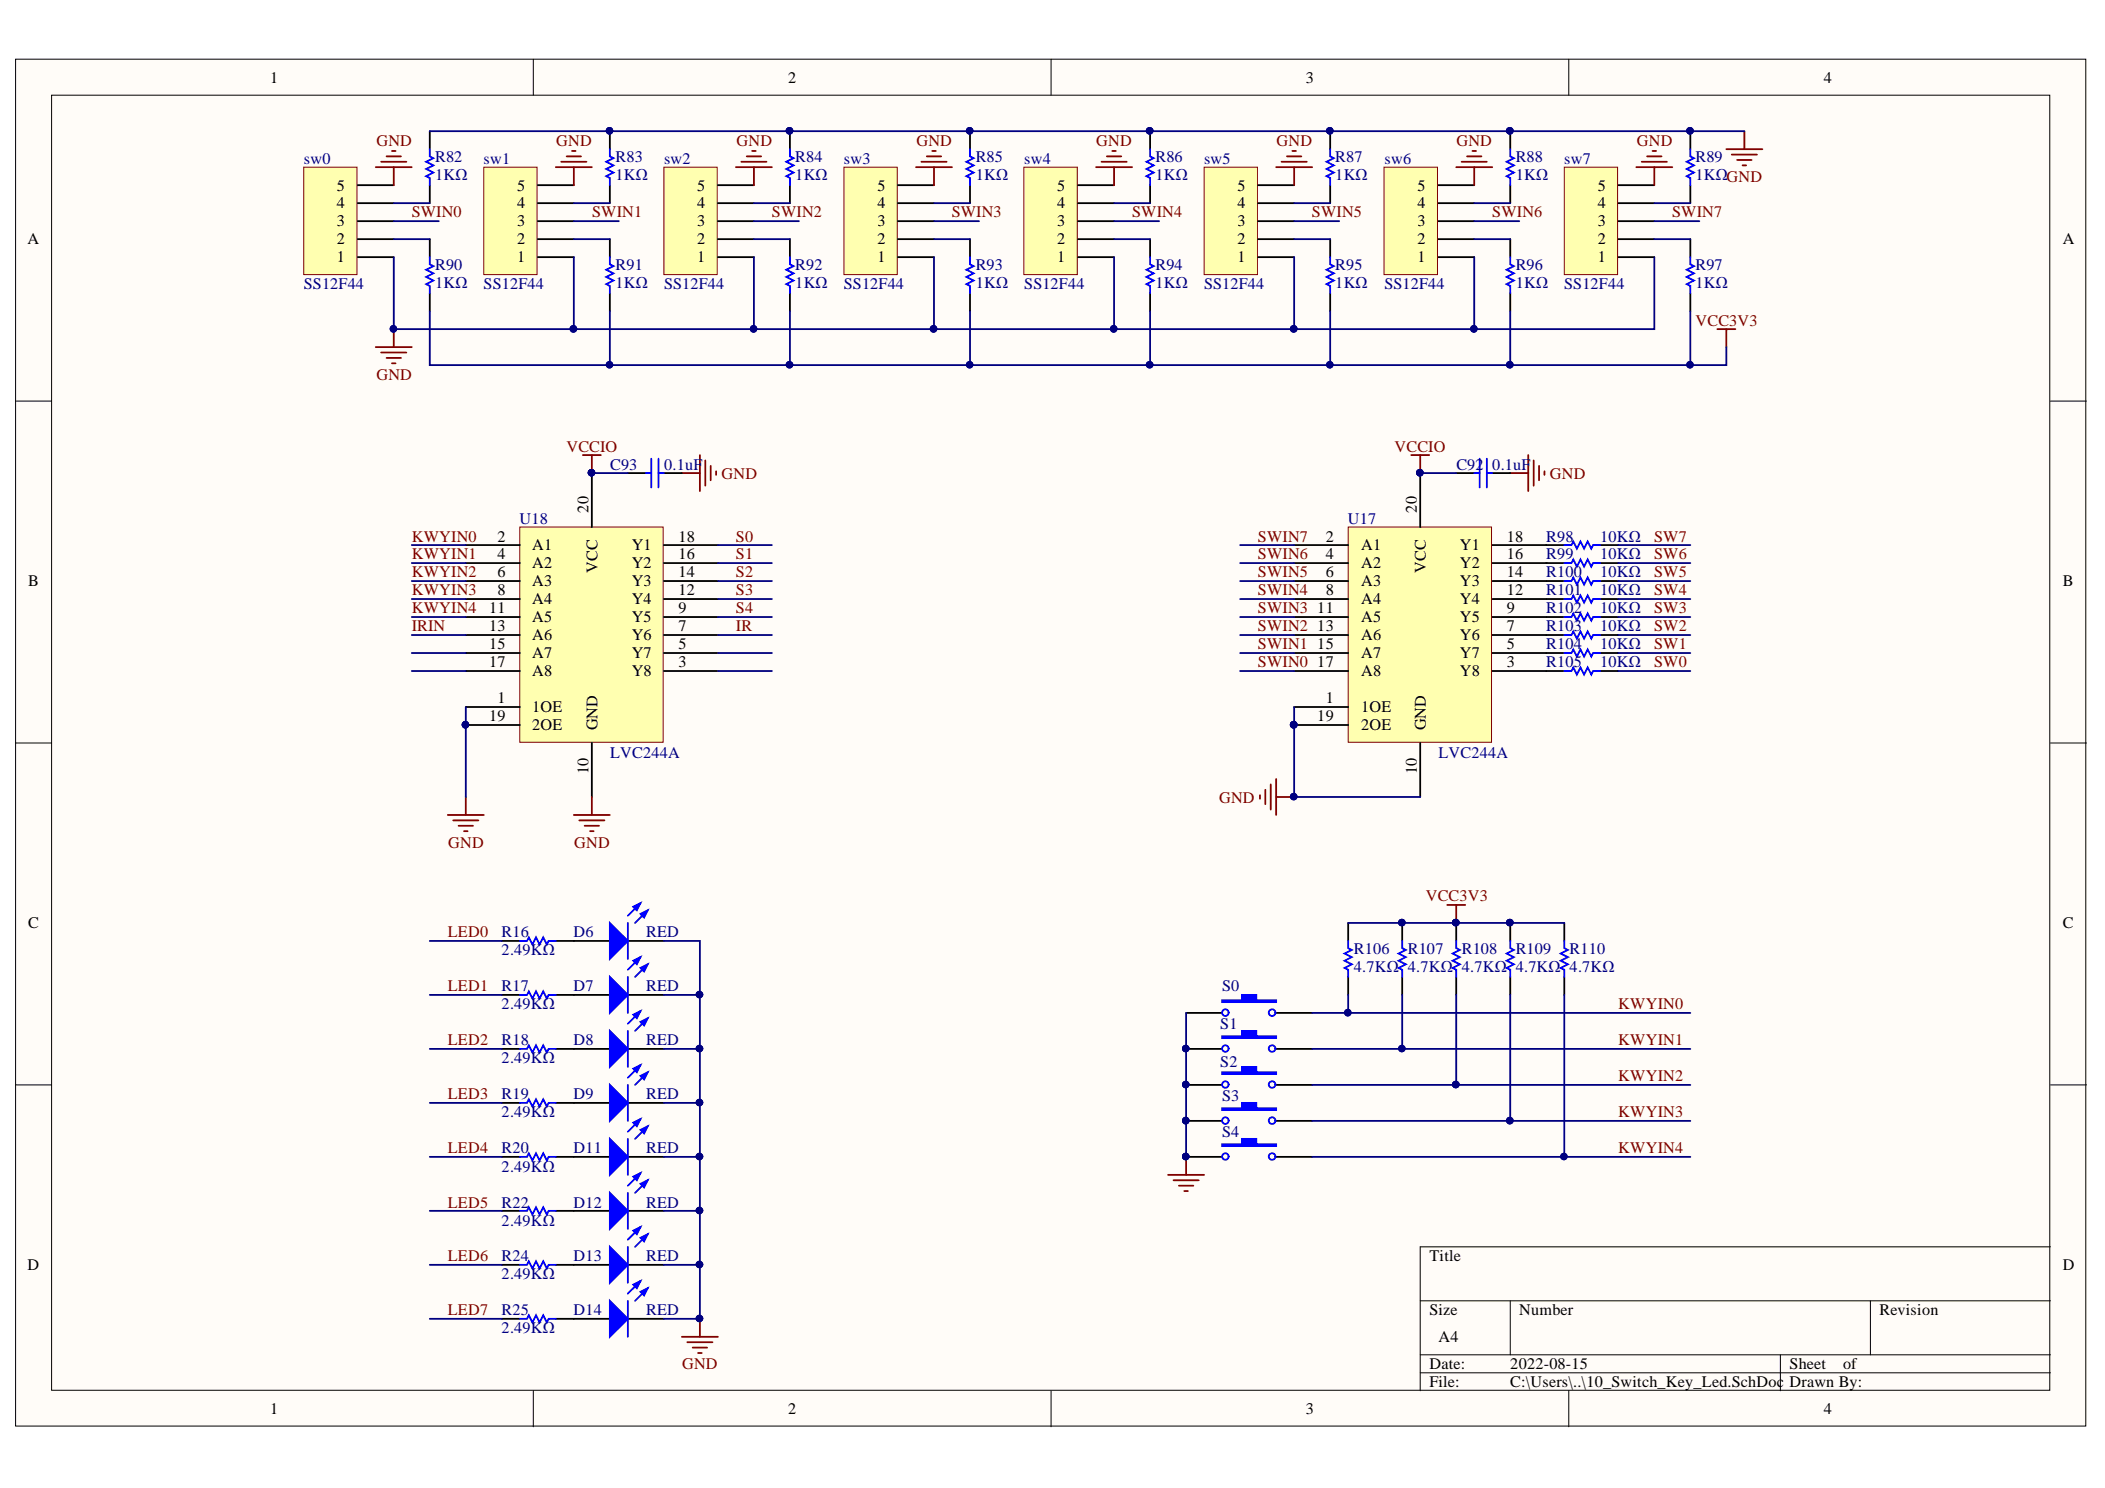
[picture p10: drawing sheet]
<svg xmlns="http://www.w3.org/2000/svg" width="297mm" height="210mm" viewBox="0 0 297 210" stroke-linecap="round" stroke-linejoin="round" font-family="sans-serif">
<defs><g id="words">
<g font-size="2.3">
<text x="38.1" y="11.7">1</text>
<text x="111.2" y="11.7">2</text>
<text x="184.3" y="11.7">3</text>
<text x="257.4" y="11.7">4</text>
<text x="47.5" y="29.4">4</text>
<text x="47.5" y="26.9">5</text>
<text x="73" y="29.4">4</text>
<text x="73" y="26.9">5</text>
<text x="98.4" y="29.4">4</text>
<text x="98.4" y="26.9">5</text>
<text x="123.8" y="29.4">4</text>
<text x="123.8" y="26.9">5</text>
<text x="149.2" y="29.4">4</text>
<text x="149.2" y="26.9">5</text>
<text x="174.6" y="29.4">4</text>
<text x="174.6" y="26.9">5</text>
<text x="200" y="29.4">4</text>
<text x="200" y="26.9">5</text>
<text x="225.5" y="29.4">4</text>
<text x="225.5" y="26.9">5</text>
<text x="3.9" y="34.5">A</text>
<text x="47.5" y="34.5">2</text>
<text x="47.5" y="31.9">3</text>
<text x="73" y="34.5">2</text>
<text x="73" y="31.9">3</text>
<text x="98.4" y="34.5">2</text>
<text x="98.4" y="31.9">3</text>
<text x="123.8" y="34.5">2</text>
<text x="123.8" y="31.9">3</text>
<text x="149.2" y="34.5">2</text>
<text x="149.2" y="31.9">3</text>
<text x="174.6" y="34.5">2</text>
<text x="174.6" y="31.9">3</text>
<text x="200" y="34.5">2</text>
<text x="200" y="31.9">3</text>
<text x="225.5" y="34.5">2</text>
<text x="225.5" y="31.9">3</text>
<text x="291.1" y="34.5">A</text>
<text x="47.5" y="37">1</text>
<text x="73" y="37">1</text>
<text x="98.4" y="37">1</text>
<text x="123.8" y="37">1</text>
<text x="149.2" y="37">1</text>
<text x="174.6" y="37">1</text>
<text x="200" y="37">1</text>
<text x="225.5" y="37">1</text>
<text x="70.2" y="76.4">2</text>
<text x="75.1" y="77.7">A1</text>
<text x="83" y="72.3" transform="rotate(-90 83 72.3)">20</text>
<text x="89.1" y="77.7">Y1</text>
<text x="95.7" y="76.4">18</text>
<text x="187.1" y="76.4">2</text>
<text x="192.1" y="77.7">A1</text>
<text x="199.9" y="72.3" transform="rotate(-90 199.9 72.3)">20</text>
<text x="206" y="77.7">Y1</text>
<text x="212.6" y="76.4">18</text>
<text x="4" y="82.7">B</text>
<text x="70.2" y="78.9">4</text>
<text x="70.2" y="81.5">6</text>
<text x="70.2" y="84">8</text>
<text x="75.1" y="80.2">A2</text>
<text x="75.1" y="82.7">A3</text>
<text x="84.3" y="80.9" transform="rotate(-90 84.3 80.9)">VCC</text>
<text x="89.1" y="80.2">Y2</text>
<text x="89.1" y="82.7">Y3</text>
<text x="95.7" y="78.9">16</text>
<text x="95.7" y="81.5">14</text>
<text x="95.7" y="84">12</text>
<text x="187.1" y="78.9">4</text>
<text x="187.1" y="81.5">6</text>
<text x="187.1" y="84">8</text>
<text x="192.1" y="80.2">A2</text>
<text x="192.1" y="82.7">A3</text>
<text x="201.2" y="80.9" transform="rotate(-90 201.2 80.9)">VCC</text>
<text x="206" y="80.2">Y2</text>
<text x="206" y="82.7">Y3</text>
<text x="212.6" y="78.9">16</text>
<text x="212.6" y="81.5">14</text>
<text x="212.6" y="84">12</text>
<text x="291.1" y="82.7">B</text>
<text x="69" y="86.5">11</text>
<text x="69" y="89.1">13</text>
<text x="75.1" y="85.3">A4</text>
<text x="75.1" y="87.8">A5</text>
<text x="89.1" y="85.3">Y4</text>
<text x="89.1" y="87.8">Y5</text>
<text x="95.7" y="86.5">9</text>
<text x="95.7" y="89.1">7</text>
<text x="185.9" y="86.5">11</text>
<text x="185.9" y="89.1">13</text>
<text x="192.1" y="85.3">A4</text>
<text x="192.1" y="87.8">A5</text>
<text x="206" y="85.3">Y4</text>
<text x="206" y="87.8">Y5</text>
<text x="212.6" y="86.5">9</text>
<text x="212.6" y="89.1">7</text>
<text x="69" y="91.6">15</text>
<text x="69" y="94.1">17</text>
<text x="75.1" y="90.3">A6</text>
<text x="75.1" y="92.9">A7</text>
<text x="75.1" y="95.4">A8</text>
<text x="89.1" y="90.3">Y6</text>
<text x="89.1" y="92.9">Y7</text>
<text x="89.1" y="95.4">Y8</text>
<text x="95.7" y="91.6">5</text>
<text x="95.7" y="94.1">3</text>
<text x="185.9" y="91.6">15</text>
<text x="185.9" y="94.1">17</text>
<text x="192.1" y="90.3">A6</text>
<text x="192.1" y="92.9">A7</text>
<text x="192.1" y="95.4">A8</text>
<text x="206" y="90.3">Y6</text>
<text x="206" y="92.9">Y7</text>
<text x="206" y="95.4">Y8</text>
<text x="212.6" y="91.6">5</text>
<text x="212.6" y="94.1">3</text>
<text x="69" y="101.7">19</text>
<text x="70.2" y="99.2">1</text>
<text x="75.1" y="100.5">1OE</text>
<text x="185.9" y="101.7">19</text>
<text x="187.1" y="99.2">1</text>
<text x="192.1" y="100.5">1OE</text>
<text x="75.1" y="103">2OE</text>
<text x="84.3" y="103" transform="rotate(-90 84.3 103)">GND</text>
<text x="192.1" y="103">2OE</text>
<text x="201.2" y="103" transform="rotate(-90 201.2 103)">GND</text>
<text x="83" y="109.2" transform="rotate(-90 83 109.2)">10</text>
<text x="199.9" y="109.2" transform="rotate(-90 199.9 109.2)">10</text>
<text x="4" y="131">C</text>
<text x="291.1" y="131">C</text>
<text x="3.9" y="179.2">D</text>
<text x="201.7" y="177.9">Title</text>
<text x="291.1" y="179.2">D</text>
<text x="201.7" y="185.6">Size</text>
<text x="214.4" y="185.6">Number</text>
<text x="265.2" y="185.6">Revision</text>
<text x="203" y="189.4">A4</text>
<text x="201.7" y="193.2">Date:</text>
<text x="201.7" y="195.7">File:</text>
<text x="213.1" y="193.2">2022-08-15</text>
<text x="213.1" y="195.7">C:\Users\..\10_Switch_Key_Led.SchDoc</text>
<text x="252.5" y="193.2">Sheet</text>
<text x="252.5" y="195.7">Drawn By:</text>
<text x="260.1" y="193.2">of</text>
<text x="38.1" y="199.5">1</text>
<text x="111.2" y="199.5">2</text>
<text x="184.3" y="199.5">3</text>
<text x="257.4" y="199.5">4</text>
</g>
<g font-size="2.3" fill="#000080">
<text x="42.9" y="23.1">sw0</text>
<text x="61.4" y="22.8">R82</text>
<text x="68.2" y="23.1">sw1</text>
<text x="86.9" y="22.8">R83</text>
<text x="93.7" y="23.1">sw2</text>
<text x="112.2" y="22.8">R84</text>
<text x="119.1" y="23.1">sw3</text>
<text x="137.7" y="22.8">R85</text>
<text x="144.5" y="23.1">sw4</text>
<text x="163.1" y="22.8">R86</text>
<text x="169.9" y="23.1">sw5</text>
<text x="188.4" y="22.8">R87</text>
<text x="195.4" y="23.1">sw6</text>
<text x="213.9" y="22.8">R88</text>
<text x="220.7" y="23.1">sw7</text>
<text x="239.3" y="22.8">R89</text>
<text x="61.4" y="25.4">1KΩ</text>
<text x="86.9" y="25.4">1KΩ</text>
<text x="112.2" y="25.4">1KΩ</text>
<text x="137.7" y="25.4">1KΩ</text>
<text x="163.1" y="25.4">1KΩ</text>
<text x="188.4" y="25.4">1KΩ</text>
<text x="213.9" y="25.4">1KΩ</text>
<text x="239.3" y="25.4">1KΩGND</text>
<text x="42.9" y="40.8">SS12F44</text>
<text x="61.4" y="40.6">1KΩ</text>
<text x="61.4" y="38">R90</text>
<text x="68.2" y="40.8">SS12F44</text>
<text x="86.9" y="40.6">1KΩ</text>
<text x="86.9" y="38">R91</text>
<text x="93.7" y="40.8">SS12F44</text>
<text x="112.2" y="40.6">1KΩ</text>
<text x="112.2" y="38">R92</text>
<text x="119.1" y="40.8">SS12F44</text>
<text x="137.7" y="40.6">1KΩ</text>
<text x="137.7" y="38">R93</text>
<text x="144.5" y="40.8">SS12F44</text>
<text x="163.1" y="40.6">1KΩ</text>
<text x="163.1" y="38">R94</text>
<text x="169.9" y="40.8">SS12F44</text>
<text x="188.4" y="40.6">1KΩ</text>
<text x="188.4" y="38">R95</text>
<text x="195.4" y="40.8">SS12F44</text>
<text x="213.9" y="40.6">1KΩ</text>
<text x="213.9" y="38">R96</text>
<text x="220.7" y="40.8">SS12F44</text>
<text x="239.3" y="40.6">1KΩ</text>
<text x="239.3" y="38">R97</text>
<text x="86.1" y="66.2">C93</text>
<text x="93.7" y="66.2">0.1uF</text>
<text x="205.5" y="66.2">C92</text>
<text x="210.6" y="66.2">0.1uF</text>
<text x="73.3" y="73.9">U18</text>
<text x="190.2" y="73.9">U17</text>
<text x="218.2" y="76.4">R98</text>
<text x="225.8" y="76.4">10KΩ</text>
<text x="218.2" y="78.9">R99</text>
<text x="218.2" y="81.5">R100</text>
<text x="218.2" y="84">R101</text>
<text x="225.8" y="78.9">10KΩ</text>
<text x="225.8" y="81.5">10KΩ</text>
<text x="225.8" y="84">10KΩ</text>
<text x="218.2" y="86.5">R102</text>
<text x="218.2" y="89.1">R103</text>
<text x="225.8" y="86.5">10KΩ</text>
<text x="225.8" y="89.1">10KΩ</text>
<text x="218.2" y="91.6">R104</text>
<text x="218.2" y="94.1">R105</text>
<text x="225.8" y="91.6">10KΩ</text>
<text x="225.8" y="94.1">10KΩ</text>
<text x="86.1" y="106.9">LVC244A</text>
<text x="203" y="106.9">LVC244A</text>
<text x="70.8" y="134.8">2.49KΩ</text>
<text x="70.8" y="132.2">R16</text>
<text x="80.9" y="132.2">D6</text>
<text x="91.2" y="132.2">RED</text>
<text x="191" y="137.1">4.7KΩ 4.7KΩ 4.7KΩ 4.7KΩ 4.7KΩ</text>
<text x="191" y="134.5">R106</text>
<text x="198.7" y="134.5">R107</text>
<text x="206.3" y="134.5">R108</text>
<text x="213.9" y="134.5">R109</text>
<text x="221.5" y="134.5">R110</text>
<text x="70.8" y="142.4">2.49KΩ</text>
<text x="70.8" y="139.8">R17</text>
<text x="80.9" y="139.8">D7</text>
<text x="91.2" y="139.8">RED</text>
<text x="172.4" y="139.8">S0</text>
<text x="70.8" y="150">2.49KΩ</text>
<text x="70.8" y="147.4">R18</text>
<text x="80.9" y="147.4">D8</text>
<text x="91.2" y="147.4">RED</text>
<text x="172.2" y="145.2">S1</text>
<text x="70.8" y="155.1">R19</text>
<text x="80.9" y="155.1">D9</text>
<text x="91.2" y="155.1">RED</text>
<text x="172.2" y="150.5">S2</text>
<text x="172.4" y="155.3">S3</text>
<text x="70.8" y="157.6">2.49KΩ</text>
<text x="172.4" y="160.4">S4</text>
<text x="70.8" y="165.3">2.49KΩ</text>
<text x="70.8" y="162.7">R20</text>
<text x="80.9" y="162.7">D11</text>
<text x="91.2" y="162.7">RED</text>
<text x="70.8" y="172.9">2.49KΩ</text>
<text x="70.8" y="170.3">R22</text>
<text x="80.9" y="170.3">D12</text>
<text x="91.2" y="170.3">RED</text>
<text x="70.8" y="177.9">R24</text>
<text x="80.9" y="177.9">D13</text>
<text x="91.2" y="177.9">RED</text>
<text x="70.8" y="180.5">2.49KΩ</text>
<text x="70.8" y="185.6">R25</text>
<text x="80.9" y="185.6">D14</text>
<text x="91.2" y="185.6">RED</text>
<text x="70.8" y="188.1">2.49KΩ</text>
</g>
<g font-size="2.3" fill="#800000">
<text x="53.1" y="20.5">GND</text>
<text x="78.5" y="20.5">GND</text>
<text x="103.9" y="20.5">GND</text>
<text x="129.3" y="20.5">GND</text>
<text x="154.7" y="20.5">GND</text>
<text x="180.1" y="20.5">GND</text>
<text x="205.5" y="20.5">GND</text>
<text x="231" y="20.5">GND</text>
<text x="58.1" y="30.7">SWIN0</text>
<text x="83.6" y="30.7">SWIN1</text>
<text x="108.9" y="30.7">SWIN2</text>
<text x="134.3" y="30.7">SWIN3</text>
<text x="159.8" y="30.7">SWIN4</text>
<text x="185.1" y="30.7">SWIN5</text>
<text x="210.6" y="30.7">SWIN6</text>
<text x="236" y="30.7">SWIN7</text>
<text x="239.3" y="46">VCC3V3</text>
<text x="53.1" y="53.6">GND</text>
<text x="79.9" y="63.7">VCCIO</text>
<text x="196.8" y="63.7">VCCIO</text>
<text x="101.8" y="67.5">GND</text>
<text x="218.7" y="67.5">GND</text>
<text x="58.1" y="76.4">KWYIN0</text>
<text x="103.9" y="76.4">S0</text>
<text x="177.5" y="76.4">SWIN7</text>
<text x="233.4" y="76.4">SW7</text>
<text x="58.1" y="78.9">KWYIN1</text>
<text x="58.1" y="81.5">KWYIN2</text>
<text x="58.1" y="84">KWYIN3</text>
<text x="103.9" y="78.9">S1</text>
<text x="103.9" y="81.5">S2</text>
<text x="103.9" y="84">S3</text>
<text x="177.5" y="84">SWIN4</text>
<text x="177.5" y="81.5">SWIN5</text>
<text x="177.5" y="78.9">SWIN6</text>
<text x="233.4" y="84">SW4</text>
<text x="233.4" y="81.5">SW5</text>
<text x="233.4" y="78.9">SW6</text>
<text x="58.1" y="89.1">IRIN</text>
<text x="58.1" y="86.5">KWYIN4</text>
<text x="103.9" y="86.5">S4</text>
<text x="103.9" y="89.1">IR</text>
<text x="177.5" y="89.1">SWIN2</text>
<text x="177.5" y="86.5">SWIN3</text>
<text x="233.4" y="89.1">SW2</text>
<text x="233.4" y="86.5">SW3</text>
<text x="177.5" y="94.1">SWIN0</text>
<text x="177.5" y="91.6">SWIN1</text>
<text x="233.4" y="94.1">SW0</text>
<text x="233.4" y="91.6">SW1</text>
<text x="172" y="113.2">GND</text>
<text x="63.3" y="119.6">GND</text>
<text x="81" y="119.6">GND</text>
<text x="201.2" y="127.2">VCC3V3</text>
<text x="63.2" y="132.2">LED0</text>
<text x="63.2" y="139.8">LED1</text>
<text x="228.3" y="142.4">KWYIN0</text>
<text x="63.2" y="147.4">LED2</text>
<text x="228.3" y="147.4">KWYIN1</text>
<text x="63.2" y="155.1">LED3</text>
<text x="228.3" y="152.5">KWYIN2</text>
<text x="228.3" y="157.6">KWYIN3</text>
<text x="63.2" y="162.7">LED4</text>
<text x="228.3" y="162.7">KWYIN4</text>
<text x="63.2" y="170.3">LED5</text>
<text x="63.2" y="177.9">LED6</text>
<text x="63.2" y="185.6">LED7</text>
<text x="96.2" y="193.2">GND</text>
</g>
</g></defs>
<g fill="#fffcf8" stroke="#000" stroke-width=".14">
<path d="M2.2 8.4h292.1v192.8h-292.1z"/>
<path d="M7.3 13.4h281.9v182.7h-281.9z"/>
</g>
<g fill="none" stroke="#000" stroke-width=".14">
<path d="M75.3 8.4v5M148.3 8.4v5M221.4 8.4v5M2.2 56.6h5.1M289.3 56.6h5.1M2.2 104.8h5.1M289.3 104.8h5.1M2.2 153h5.1M289.3 153h5.1M289.3 175.9h-88.9v20.3M75.3 196.2v5.1M148.3 196.2v5.1"/>
<path d="M200.4 183.5h88.9M200.4 191.1h88.9M200.4 193.7h88.9M213.1 183.5v7.6M221.4 196.2v5.1M251.2 191.1v5.1M263.9 183.5v7.6"/>
</g>
<path d="M42.9 23.6h7.5v15.1h-7.5z" fill="#ffffb0" stroke="#800000" stroke-width=".14"/>
<path d="M60.6 18.5v2.5M50.5 36.3h5.1M50.5 33.7h5.1M50.5 31.2h5.1M50.5 28.7h5.1M50.5 26.1h5.1M60.6 26.1v2.6M60.6 33.7v2.6M60.6 41.4v2.5" fill="none" stroke="#000" stroke-width=".25"/>
<path d="M53 23.6h5.1M53.8 22.8h3.5M54.5 22.1h2.1M55.3 21.3h.5M55.6 23.6v2.5" fill="none" stroke="#800000" stroke-width=".25"/>
<path d="M60.6 36.3v1l.6 .2-1.1 .6 1.1 .5-1.1 .5 1.1 .5-1.1 .5 .5 .2v1.1M60.6 21v1.1l.6 .2-1.1 .5 1.1 .5-1.1 .5 1.1 .5-1.1 .6 .5 .2v1" fill="none" stroke="#00f" stroke-width=".25"/>
<path d="M68.3 23.6h7.5v15.1h-7.5z" fill="#ffffb0" stroke="#800000" stroke-width=".14"/>
<path d="M86.1 18.5v2.5M75.9 36.3h5.1M75.9 33.7h5.1M75.9 31.2h5.1M75.9 28.7h5.1M75.9 26.1h5.1M86.1 26.1v2.6M86.1 33.7v2.6M86.1 41.4v2.5" fill="none" stroke="#000" stroke-width=".25"/>
<path d="M78.4 23.6h5.1M79.2 22.8h3.6M80 22.1h2M80.7 21.3h.5M81 23.6v2.5" fill="none" stroke="#800000" stroke-width=".25"/>
<path d="M86.1 36.3v1l.5 .2-1.1 .6 1.1 .5-1.1 .5 1.1 .5-1.1 .5 .6 .2v1.1M86.1 21v1.1l.5 .2-1.1 .5 1.1 .5-1.1 .5 1.1 .5-1.1 .6 .6 .2v1" fill="none" stroke="#00f" stroke-width=".25"/>
<circle cx="86" cy="18.5" r=".46" fill="#000080" stroke="#000080" stroke-width=".14"/>
<path d="M93.7 23.6h7.5v15.1h-7.5z" fill="#ffffb0" stroke="#800000" stroke-width=".14"/>
<path d="M111.5 18.5v2.5M101.3 36.3h5.1M101.3 33.7h5.1M101.3 31.2h5.1M101.3 28.7h5.1M101.3 26.1h5.1M111.5 26.1v2.6M111.5 33.7v2.6M111.5 41.4v2.5" fill="none" stroke="#000" stroke-width=".25"/>
<path d="M103.8 23.6h5.1M104.6 22.8h3.6M105.4 22.1h2M106.1 21.3h.5M106.4 23.6v2.5" fill="none" stroke="#800000" stroke-width=".25"/>
<path d="M111.5 36.3v1l.5 .2-1 .6 1 .5-1 .5 1 .5-1 .5 .5 .2v1.1M111.5 21v1.1l.5 .2-1 .5 1 .5-1 .5 1 .5-1 .6 .5 .2v1" fill="none" stroke="#00f" stroke-width=".25"/>
<circle cx="111.4" cy="18.5" r=".46" fill="#000080" stroke="#000080" stroke-width=".14"/>
<path d="M119.1 23.6h7.5v15.1h-7.5z" fill="#ffffb0" stroke="#800000" stroke-width=".14"/>
<path d="M136.9 18.5v2.5M126.7 36.3h5.1M126.7 33.7h5.1M126.7 31.2h5.1M126.7 28.7h5.1M126.7 26.1h5.1M136.9 26.1v2.6M136.9 33.7v2.6M136.9 41.4v2.5" fill="none" stroke="#000" stroke-width=".25"/>
<path d="M246.1 18.5v2.5M129.3 23.6h5M130 22.8h3.6M130.8 22.1h2M131.5 21.3h.6M131.8 23.6v2.5M243.6 21h5.1M244.4 21.8h3.5M245.1 22.6h2.1M245.9 23.3h.5" fill="none" stroke="#800000" stroke-width=".25"/>
<path d="M136.9 36.3v1l.5 .2-1 .6 1 .5-1 .5 1 .5-1 .5 .5 .2v1.1M136.9 21v1.1l.5 .2-1 .5 1 .5-1 .5 1 .5-1 .6 .5 .2v1" fill="none" stroke="#00f" stroke-width=".25"/>
<circle cx="136.8" cy="18.5" r=".46" fill="#000080" stroke="#000080" stroke-width=".14"/>
<path d="M144.5 23.6h7.5v15.1h-7.5z" fill="#ffffb0" stroke="#800000" stroke-width=".14"/>
<path d="M162.3 18.5v2.5M152.1 36.3h5.1M152.1 33.7h5.1M152.1 31.2h5.1M152.1 28.7h5.1M152.1 26.1h5.1M162.3 26.1v2.6M162.3 33.7v2.6M162.3 41.4v2.5" fill="none" stroke="#000" stroke-width=".25"/>
<path d="M154.7 23.6h5M155.4 22.8h3.6M156.2 22.1h2M157 21.3h.5M157.2 23.6v2.5" fill="none" stroke="#800000" stroke-width=".25"/>
<path d="M162.3 36.3v1l.5 .2-1 .6 1 .5-1 .5 1 .5-1 .5 .5 .2v1.1M162.3 21v1.1l.5 .2-1 .5 1 .5-1 .5 1 .5-1 .6 .5 .2v1" fill="none" stroke="#00f" stroke-width=".25"/>
<circle cx="162.2" cy="18.5" r=".46" fill="#000080" stroke="#000080" stroke-width=".14"/>
<path d="M169.9 23.6h7.5v15.1h-7.5z" fill="#ffffb0" stroke="#800000" stroke-width=".14"/>
<path d="M187.7 18.5v2.5M177.5 36.3h5.1M177.5 33.7h5.1M177.5 31.2h5.1M177.5 28.7h5.1M177.5 26.1h5.1M187.7 26.1v2.6M187.7 33.7v2.6M187.7 41.4v2.5" fill="none" stroke="#000" stroke-width=".25"/>
<path d="M180.1 23.6h5.1M180.8 22.8h3.6M181.6 22.1h2M182.4 21.3h.5M182.6 23.6v2.5" fill="none" stroke="#800000" stroke-width=".25"/>
<path d="M187.7 36.3v1l.5 .2-1 .6 1 .5-1 .5 1 .5-1 .5 .5 .2v1.1M187.7 21v1.1l.5 .2-1 .5 1 .5-1 .5 1 .5-1 .6 .5 .2v1" fill="none" stroke="#00f" stroke-width=".25"/>
<circle cx="187.7" cy="18.5" r=".46" fill="#000080" stroke="#000080" stroke-width=".14"/>
<path d="M195.3 23.6h7.5v15.1h-7.5z" fill="#ffffb0" stroke="#800000" stroke-width=".14"/>
<path d="M213.1 18.5v2.5M202.9 36.3h5.1M202.9 33.7h5.1M202.9 31.2h5.1M202.9 28.7h5.1M202.9 26.1h5.1M213.1 26.1v2.6M213.1 33.7v2.6M213.1 41.4v2.5" fill="none" stroke="#000" stroke-width=".25"/>
<path d="M205.5 23.6h5.1M206.3 22.8h3.5M207 22.1h2M207.8 21.3h.5M208 23.6v2.5" fill="none" stroke="#800000" stroke-width=".25"/>
<path d="M213.1 36.3v1l.5 .2-1 .6 1 .5-1 .5 1 .5-1 .5 .5 .2v1.1M213.1 21v1.1l.5 .2-1 .5 1 .5-1 .5 1 .5-1 .6 .5 .2v1" fill="none" stroke="#00f" stroke-width=".25"/>
<circle cx="213.1" cy="18.5" r=".46" fill="#000080" stroke="#000080" stroke-width=".14"/>
<path d="M220.7 23.6h7.6v15.1h-7.6z" fill="#ffffb0" stroke="#800000" stroke-width=".14"/>
<path d="M238.5 18.5v2.5M228.4 36.3h5M228.4 33.7h5M228.4 31.2h5M228.4 28.7h5M228.4 26.1h5M238.5 26.1v2.6M238.5 33.7v2.6M238.5 41.4v2.5M167.4 142.9h5.1M180.1 142.9h5.1" fill="none" stroke="#000" stroke-width=".25"/>
<path d="M230.9 23.6h5.1M231.7 22.8h3.5M232.4 22.1h2.1M233.2 21.3h.5M233.4 23.6v2.5M164.8 165.7h5.1M165.6 166.5h3.6M166.4 167.3h2M167.1 168h.5M167.4 163.2v2.5" fill="none" stroke="#800000" stroke-width=".25"/>
<path d="M238.5 36.3v1l.5 .2-1 .6 1 .5-1 .5 1 .5-1 .5 .5 .2v1.1M238.5 21v1.1l.5 .2-1 .5 1 .5-1 .5 1 .5-1 .6 .5 .2v1" fill="none" stroke="#00f" stroke-width=".25"/>
<g fill="#000080" stroke="#000080" stroke-width=".14">
<circle cx="238.5" cy="18.5" r=".46"/>
<circle cx="167.3" cy="163.1" r=".46"/>
</g>
<path d="M172.5 141.1h2.8v-.8h2v.8h2.8v.3h-7.6z" fill-rule="evenodd" fill="#00f"/>
<g fill="none" stroke="#00f" stroke-width=".25">
<path d="M172.5 141.1h2.8v-.8h2v.8h2.8v.3h-7.6z"/>
<circle cx="172.9" cy="142.8" r=".46"/>
<circle cx="179.5" cy="142.8" r=".47"/>
</g>
<path d="M167.4 148h5.1M180.1 148h5.1" fill="none" stroke="#000" stroke-width=".25"/>
<circle cx="167.3" cy="147.9" r=".46" fill="#000080" stroke="#000080" stroke-width=".14"/>
<path d="M172.5 146.2h2.8v-.8h2v.8h2.8v.2h-7.6z" fill-rule="evenodd" fill="#00f"/>
<g fill="none" stroke="#00f" stroke-width=".25">
<path d="M172.5 146.2h2.8v-.8h2v.8h2.8v.2h-7.6z"/>
<circle cx="172.9" cy="147.9" r=".46"/>
<circle cx="179.5" cy="147.9" r=".46"/>
</g>
<g fill="#000080" stroke="#000080" stroke-width=".14">
<circle cx="167.3" cy="147.9" r=".46"/>
<circle cx="167.3" cy="153" r=".46"/>
</g>
<path d="M167.4 153h5.1M180.1 153h5.1" fill="none" stroke="#000" stroke-width=".25"/>
<path d="M172.5 151.3h2.8v-.8h2v.8h2.8v.2h-7.6z" fill-rule="evenodd" fill="#00f"/>
<g fill="none" stroke="#00f" stroke-width=".25">
<path d="M172.5 151.3h2.8v-.8h2v.8h2.8v.2h-7.6z"/>
<circle cx="172.9" cy="153" r=".46"/>
<circle cx="179.5" cy="153" r=".46"/>
</g>
<g fill="#000080" stroke="#000080" stroke-width=".14">
<circle cx="167.3" cy="153" r=".46"/>
<circle cx="167.3" cy="158.1" r=".46"/>
</g>
<path d="M167.4 158.1h5.1M180.1 158.1h5.1" fill="none" stroke="#000" stroke-width=".25"/>
<path d="M172.5 156.3h2.8v-.7h2v.7h2.8v.3h-7.6z" fill-rule="evenodd" fill="#00f"/>
<g fill="none" stroke="#00f" stroke-width=".25">
<path d="M172.5 156.3h2.8v-.7h2v.7h2.8v.3h-7.6z"/>
<circle cx="172.9" cy="158.1" r=".46"/>
<circle cx="179.5" cy="158.1" r=".47"/>
</g>
<g fill="#000080" stroke="#000080" stroke-width=".14">
<circle cx="167.3" cy="158.1" r=".46"/>
<circle cx="167.3" cy="163.1" r=".46"/>
</g>
<path d="M167.4 163.2h5.1M180.1 163.2h5.1" fill="none" stroke="#000" stroke-width=".25"/>
<path d="M172.5 161.4h2.8v-.7h2v.7h2.8v.3h-7.6z" fill-rule="evenodd" fill="#00f"/>
<g fill="none" stroke="#00f" stroke-width=".25">
<path d="M190.2 132.7v1l.6 .3-1.1 .5 1.1 .5-1.1 .5 1.1 .5-1.1 .5 .5 .3v1M197.9 132.7v1l.5 .3-1 .5 1 .5-1 .5 1 .5-1 .5 .5 .3v1M205.5 132.7v1l.5 .3-1 .5 1 .5-1 .5 1 .5-1 .5 .5 .3v1M213.1 132.7v1l.5 .3-1 .5 1 .5-1 .5 1 .5-1 .5 .5 .3v1M220.7 132.7v1l.5 .3-1 .5 1 .5-1 .5 1 .5-1 .5 .5 .3v1M172.5 161.4h2.8v-.7h2v.7h2.8v.3h-7.6z"/>
<circle cx="172.9" cy="163.1" r=".46"/>
<circle cx="179.5" cy="163.1" r=".46"/>
</g>
<g fill="#000080" stroke="#000080" stroke-width=".14">
<circle cx="167.3" cy="163.1" r=".46"/>
<circle cx="197.8" cy="130.1" r=".46"/>
<circle cx="205.4" cy="130.1" r=".46"/>
<circle cx="213.1" cy="130.1" r=".46"/>
</g>
<path d="M190.2 130.2v2.5M190.2 137.8v2.5M197.9 130.2v2.5M197.9 137.8v2.5M205.5 130.2v2.5M205.5 137.8v2.5M213.1 130.2v2.5M213.1 137.8v2.5M220.7 130.2v2.5M220.7 137.8v2.5" fill="none" stroke="#000" stroke-width=".25"/>
<path d="M73.4 74.3h20.2v30.4h-20.2z" fill="#ffffb0" stroke="#800000" stroke-width=".14"/>
<g fill="none" stroke="#000" stroke-width=".25">
<path d="M65.7 79.4h7.7M65.7 76.9h7.7M83.5 66.7v7.6M88.6 66.7h2.5M93.7 79.4h7.6M93.7 76.9h7.6M93.7 66.7h2.5M65.7 82h7.7M65.7 84.5h7.7M65.7 87h7.7M65.7 89.6h7.7M65.7 92.1h7.7"/>
<path d="M65.7 94.7h7.7M65.7 99.7h7.7M93.7 82h7.6M93.7 84.5h7.6M93.7 87h7.6M93.7 89.6h7.6M93.7 92.1h7.6M93.7 94.7h7.6M65.7 102.3h7.7M83.5 104.8v7.6M81 132.7h5.1M88.6 132.7h5.1"/>
</g>
<g fill="#000080" stroke="#000080" stroke-width=".14">
<circle cx="65.7" cy="102.2" r=".46"/>
<circle cx="83.5" cy="66.7" r=".46"/>
<circle cx="205.4" cy="130.1" r=".46"/>
<circle cx="55.5" cy="46.4" r=".46"/>
</g>
<g fill="none" stroke="#800000" stroke-width=".25">
<path d="M53 49h5.1M53.8 49.7h3.5M54.5 50.5h2.1M55.3 51.3h.5M55.6 46.4v2.6M242.3 46.4h2.6M243.6 46.4v2.6M82.2 64.2h2.6M83.5 64.2v2.5M96.2 66.7h2.6M98.8 64.2v5.1M99.5 65v3.5"/>
<path d="M100.3 65.7v2M101 66.5v.5M63.2 115h5.1M63.9 115.7h3.6M64.7 116.5h2M65.5 117.2h.5M65.7 112.4v2.6M81 115h5.1M81.7 115.7h3.6M82.5 116.5h2M83.3 117.2h.5M83.5 112.4v2.6"/>
<path d="M204.2 127.7h2.6M205.5 127.7v2.5"/>
</g>
<path d="M91.1 66.7h.8M91.9 64.7v4.1M92.9 64.7v4.1M92.9 66.7h.8" fill="none" stroke="#00f" stroke-width=".25"/>
<path d="M86.1 130.2l2.5 2.5-2.5 2.6z" fill="#00f"/>
<path d="M86.1 130.2l2.5 2.5-2.5 2.6zM90.4 127.4l-1.8 1.8M91.4 128.4l-1.8 1.8" fill="none" stroke="#00f" stroke-width=".25"/>
<path d="M90.4 128.9l1-.5-.5 1z" fill="#00f"/>
<path d="M90.4 128.9l1-.5-.5 1z" fill="none" stroke="#00f" stroke-width=".25"/>
<path d="M89.4 127.9l1-.5-.5 1z" fill="#00f"/>
<path d="M73.4 132.7h1l.2-.5 .5 1 .5-1 .5 1 .6-1 .5 1 .2-.5h1M88.6 130.2v5.1M89.4 127.9l1-.5-.5 1zM73.4 140.3h1l.2-.5 .5 1.1 .5-1.1 .5 1.1 .6-1.1 .5 1.1 .2-.6h1M73.4 148h1l.2-.5 .5 1 .5-1 .5 1 .6-1 .5 1 .2-.5h1M73.4 155.6h1l.2-.5 .5 1 .5-1 .5 1 .6-1 .5 1 .2-.5h1M73.4 163.2h1l.2-.5 .5 1 .5-1 .5 1 .6-1 .5 1 .2-.5h1M73.4 170.8h1l.2-.5 .5 1 .5-1 .5 1 .6-1 .5 1 .2-.5h1M73.4 178.4h1l.2-.5 .5 1 .5-1 .5 1 .6-1 .5 1 .2-.5h1M73.4 186h1l.2-.5 .5 1 .5-1 .5 1 .6-1 .5 1 .2-.5h1" fill="none" stroke="#00f" stroke-width=".25"/>
<g fill="none" stroke="#000" stroke-width=".25">
<path d="M70.8 132.7h2.6M78.4 132.7h2.6M70.8 140.3h2.6M70.8 148h2.6M70.8 155.6h2.6M78.4 140.3h7.7M78.4 148h2.6M78.4 155.6h2.6M88.6 140.3h5.1M70.8 163.2h2.6M70.8 170.8h2.6M70.8 178.4h2.6"/>
<path d="M78.4 163.2h2.6M78.4 170.8h2.6M78.4 178.4h2.6M70.8 186h2.6M78.4 186h2.6"/>
</g>
<path d="M96.2 188.6h5.1M97 189.3h3.5M97.7 190.1h2.1M98.5 190.9h.5M98.8 186v2.6" fill="none" stroke="#800000" stroke-width=".25"/>
<circle cx="98.7" cy="186" r=".46" fill="#000080" stroke="#000080" stroke-width=".14"/>
<path d="M86.1 137.8l2.5 2.5-2.5 2.6z" fill="#00f"/>
<path d="M86.1 137.8l2.5 2.5-2.5 2.6zM90.4 135l-1.8 1.8M91.4 136l-1.8 1.8" fill="none" stroke="#00f" stroke-width=".25"/>
<path d="M90.4 136.5l1-.5-.5 1z" fill="#00f"/>
<path d="M90.4 136.5l1-.5-.5 1z" fill="none" stroke="#00f" stroke-width=".25"/>
<path d="M89.4 135.5l1-.5-.5 1z" fill="#00f"/>
<path d="M88.6 137.8v5.1M89.4 135.5l1-.5-.5 1z" fill="none" stroke="#00f" stroke-width=".25"/>
<path d="M81 148h5.1M88.6 148h5.1" fill="none" stroke="#000" stroke-width=".25"/>
<path d="M86.1 145.4l2.5 2.6-2.5 2.5z" fill="#00f"/>
<path d="M86.1 145.4l2.5 2.6-2.5 2.5zM90.4 142.6l-1.8 1.8M91.4 143.6l-1.8 1.8" fill="none" stroke="#00f" stroke-width=".25"/>
<path d="M90.4 144.2l1-.6-.5 1.1z" fill="#00f"/>
<path d="M90.4 144.2l1-.6-.5 1.1z" fill="none" stroke="#00f" stroke-width=".25"/>
<path d="M89.4 143.1l1-.5-.5 1z" fill="#00f"/>
<path d="M88.6 145.4v5.1M89.4 143.1l1-.5-.5 1z" fill="none" stroke="#00f" stroke-width=".25"/>
<path d="M81 155.6h5.1M88.6 155.6h5.1" fill="none" stroke="#000" stroke-width=".25"/>
<path d="M86.1 153l2.5 2.6-2.5 2.5z" fill="#00f"/>
<path d="M86.1 153l2.5 2.6-2.5 2.5zM90.4 150.2l-1.8 1.8M91.4 151.3l-1.8 1.7" fill="none" stroke="#00f" stroke-width=".25"/>
<path d="M90.4 151.8l1-.5-.5 1z" fill="#00f"/>
<path d="M90.4 151.8l1-.5-.5 1z" fill="none" stroke="#00f" stroke-width=".25"/>
<path d="M89.4 150.8l1-.6-.5 1.1z" fill="#00f"/>
<path d="M88.6 153v5.1M89.4 150.8l1-.6-.5 1.1z" fill="none" stroke="#00f" stroke-width=".25"/>
<path d="M81 163.2h5.1M88.6 163.2h5.1" fill="none" stroke="#000" stroke-width=".25"/>
<path d="M86.1 160.7l2.5 2.5-2.5 2.5z" fill="#00f"/>
<path d="M90.4 157.9l-1.8 1.7M91.4 158.9l-1.8 1.8M86.1 160.7l2.5 2.5-2.5 2.5z" fill="none" stroke="#00f" stroke-width=".25"/>
<path d="M90.4 159.4l1-.5-.5 1z" fill="#00f"/>
<path d="M90.4 159.4l1-.5-.5 1z" fill="none" stroke="#00f" stroke-width=".25"/>
<path d="M89.4 158.4l1-.5-.5 1z" fill="#00f"/>
<path d="M89.4 158.4l1-.5-.5 1zM88.6 160.7v5" fill="none" stroke="#00f" stroke-width=".25"/>
<path d="M81 170.8h5.1M88.6 170.8h5.1" fill="none" stroke="#000" stroke-width=".25"/>
<path d="M86.1 168.3l2.5 2.5-2.5 2.5z" fill="#00f"/>
<path d="M86.1 168.3l2.5 2.5-2.5 2.5zM90.4 165.5l-1.8 1.8M91.4 166.5l-1.8 1.8" fill="none" stroke="#00f" stroke-width=".25"/>
<path d="M90.4 167l1-.5-.5 1z" fill="#00f"/>
<path d="M90.4 167l1-.5-.5 1z" fill="none" stroke="#00f" stroke-width=".25"/>
<path d="M89.4 166l1-.5-.5 1z" fill="#00f"/>
<path d="M88.6 168.3v5M89.4 166l1-.5-.5 1z" fill="none" stroke="#00f" stroke-width=".25"/>
<path d="M81 178.4h5.1M88.6 178.4h5.1" fill="none" stroke="#000" stroke-width=".25"/>
<path d="M86.1 175.9l2.5 2.5-2.5 2.6z" fill="#00f"/>
<path d="M86.1 175.9l2.5 2.5-2.5 2.6zM90.4 173.1l-1.8 1.8M91.4 174.1l-1.8 1.8" fill="none" stroke="#00f" stroke-width=".25"/>
<path d="M90.4 174.6l1-.5-.5 1z" fill="#00f"/>
<path d="M90.4 174.6l1-.5-.5 1z" fill="none" stroke="#00f" stroke-width=".25"/>
<path d="M89.4 173.6l1-.5-.5 1z" fill="#00f"/>
<path d="M88.6 175.9v5.1M89.4 173.6l1-.5-.5 1z" fill="none" stroke="#00f" stroke-width=".25"/>
<path d="M81 186h5.1M88.6 186h5.1" fill="none" stroke="#000" stroke-width=".25"/>
<path d="M86.1 183.5l2.5 2.5-2.5 2.6z" fill="#00f"/>
<path d="M86.1 183.5l2.5 2.5-2.5 2.6zM90.4 180.7l-1.8 1.8M91.4 181.7l-1.8 1.8" fill="none" stroke="#00f" stroke-width=".25"/>
<path d="M90.4 182.2l1-.5-.5 1z" fill="#00f"/>
<path d="M90.4 182.2l1-.5-.5 1z" fill="none" stroke="#00f" stroke-width=".25"/>
<path d="M89.4 181.2l1-.5-.5 1z" fill="#00f"/>
<path d="M88.6 183.5v5.1M89.4 181.2l1-.5-.5 1z" fill="none" stroke="#00f" stroke-width=".25"/>
<path d="M190.2 74.3h20.3v30.4h-20.3z" fill="#ffffb0" stroke="#800000" stroke-width=".14"/>
<g fill="none" stroke="#000" stroke-width=".25">
<path d="M182.6 79.4h7.6M182.6 76.9h7.6M200.4 66.7v7.6M205.5 66.7h2.5M210.6 79.4h10.1M210.6 76.9h10.1M210.6 66.7h2.5M225.8 79.4h2.6M225.8 76.9h2.6M182.6 82h7.6M182.6 84.5h7.6M182.6 87h7.6"/>
<path d="M182.6 89.6h7.6M182.6 92.1h7.6M182.6 94.7h7.6M182.6 99.7h7.6M210.6 82h10.1M210.6 84.5h10.1M210.6 87h10.1M210.6 89.6h10.1M210.6 92.1h10.1M210.6 94.7h10.1M225.8 82h2.6M225.8 84.5h2.6"/>
<path d="M225.8 87h2.6M225.8 89.6h2.6M225.8 92.1h2.6M225.8 94.7h2.6M182.6 102.3h7.6M200.4 104.8v7.6"/>
</g>
<g fill="#000080" stroke="#000080" stroke-width=".14">
<circle cx="182.6" cy="102.2" r=".47"/>
<circle cx="200.4" cy="66.7" r=".46"/>
<circle cx="182.6" cy="112.4" r=".46"/>
<circle cx="80.9" cy="46.4" r=".47"/>
<circle cx="106.3" cy="46.4" r=".46"/>
<circle cx="131.7" cy="46.4" r=".47"/>
<circle cx="157.2" cy="46.4" r=".46"/>
<circle cx="182.6" cy="46.4" r=".47"/>
<circle cx="208" cy="46.4" r=".46"/>
<circle cx="167.3" cy="163.1" r=".46"/>
<circle cx="167.3" cy="158.1" r=".46"/>
<circle cx="167.3" cy="153" r=".46"/>
<circle cx="167.3" cy="147.9" r=".46"/>
<circle cx="190.2" cy="142.8" r=".46"/>
<circle cx="197.8" cy="147.9" r=".46"/>
<circle cx="205.4" cy="153" r=".46"/>
<circle cx="213" cy="158.1" r=".47"/>
<circle cx="220.7" cy="163.1" r=".46"/>
<circle cx="65.7" cy="102.2" r=".46"/>
<circle cx="83.5" cy="66.7" r=".46"/>
<circle cx="197.8" cy="130.1" r=".46"/>
<circle cx="205.4" cy="130.1" r=".46"/>
<circle cx="213.1" cy="130.1" r=".46"/>
<circle cx="86" cy="51.5" r=".46"/>
<circle cx="111.4" cy="51.5" r=".46"/>
<circle cx="136.8" cy="51.5" r=".46"/>
<circle cx="162.2" cy="51.5" r=".46"/>
<circle cx="187.7" cy="51.5" r=".46"/>
<circle cx="213.1" cy="51.5" r=".46"/>
<circle cx="86" cy="18.5" r=".46"/>
<circle cx="111.4" cy="18.5" r=".46"/>
<circle cx="136.8" cy="18.5" r=".46"/>
<circle cx="162.2" cy="18.5" r=".46"/>
<circle cx="187.7" cy="18.5" r=".46"/>
<circle cx="213.1" cy="18.5" r=".46"/>
<circle cx="238.5" cy="18.5" r=".46"/>
<circle cx="238.5" cy="51.5" r=".46"/>
<circle cx="98.7" cy="140.3" r=".46"/>
<circle cx="98.7" cy="147.9" r=".46"/>
<circle cx="98.7" cy="155.5" r=".46"/>
<circle cx="98.7" cy="163.1" r=".46"/>
<circle cx="98.7" cy="170.8" r=".46"/>
<circle cx="98.7" cy="178.4" r=".46"/>
<circle cx="55.5" cy="46.4" r=".46"/>
<circle cx="98.7" cy="186" r=".46"/>
</g>
<path d="M199.1 64.2h2.6M200.4 64.2v2.5M213.1 66.7h2.6M215.7 64.2v5.1M216.4 65v3.5M217.2 65.7v2M217.9 66.5v.5M177.8 112.2v.5M178.6 111.4v2M179.3 110.6v3.6M180.1 109.9v5.1M180.1 112.4h2.5" fill="none" stroke="#800000" stroke-width=".25"/>
<path d="M208 66.7h.8M208.8 64.7v4.1M209.8 64.7v4.1M209.8 66.7h.8M220.7 76.9h1.1l.2-.5 .5 1 .5-1 .5 1 .5-1 .5 1 .3-.5h1M220.7 79.4h1.1l.2-.5 .5 1 .5-1 .5 1 .5-1 .5 1 .3-.5h1M220.7 87h1.1l.2-.5 .5 1 .5-1 .5 1 .5-1 .5 1 .3-.5h1M220.7 89.6h1.1l.2-.5 .5 1 .5-1 .5 1 .5-1 .5 1 .3-.5h1M220.7 92.1h1.1l.2-.5 .5 1 .5-1 .5 1 .5-1 .5 1 .3-.5h1M220.7 94.7h1.1l.2-.6 .5 1.1 .5-1.1 .5 1.1 .5-1.1 .5 1.1 .3-.5h1M220.7 82h1.1l.2-.5 .5 1 .5-1 .5 1 .5-1 .5 1 .3-.5h1M220.7 84.5h1.1l.2-.5 .5 1 .5-1 .5 1 .5-1 .5 1 .3-.5h1" fill="none" stroke="#00f" stroke-width=".25"/>
<g fill="none" stroke="#000080" stroke-width=".25">
<path d="M60.6 18.5h185.5M55.6 36.3v10.1h177.8v-10.1M55.6 31.2h6.3M55.6 28.7h5M55.6 33.7h5M81 31.2h6.3M81 28.7h5.1M81 33.7h5.1M81 36.3v10.1M106.4 31.2h6.3M106.4 28.7h5.1M106.4 33.7h5.1"/>
<path d="M106.4 36.3v10.1M131.8 31.2h6.3M131.8 28.7h5.1M131.8 33.7h5.1M131.8 36.3v10.1M157.2 31.2h6.4M157.2 28.7h5.1M157.2 33.7h5.1M157.2 36.3v10.1M182.6 31.2h6.4M182.6 28.7h5.1M182.6 33.7h5.1"/>
<path d="M182.6 36.3v10.1M208 31.2h6.4M208 28.7h5.1M208 33.7h5.1M208 36.3v10.1M233.4 31.2h6.4M233.4 28.7h5.1M233.4 33.7h5.1M60.6 43.9v7.6h177.9v-7.6M86.1 43.9v7.6M111.5 43.9v7.6M136.9 43.9v7.6"/>
<path d="M162.3 43.9v7.6M187.7 43.9v7.6M213.1 43.9v7.6M243.6 49v2.5h-5.1M58.1 76.9h7.6M58.1 79.4h7.6M83.5 66.7h5.1M101.3 76.9h7.6M101.3 79.4h7.6M175 76.9h7.6M175 79.4h7.6M200.4 66.7h5.1"/>
<path d="M228.4 76.9h10.1M228.4 79.4h10.1M58.1 82h7.6M58.1 84.5h7.6M58.1 87h7.6M58.1 89.6h7.6M58.1 92.1h7.6M58.1 94.7h7.6M65.7 99.7v12.7M101.3 82h7.6M101.3 84.5h7.6M101.3 87h7.6"/>
<path d="M101.3 89.6h7.6M101.3 92.1h7.6M101.3 94.7h7.6M175 82h7.6M175 84.5h7.6M175 87h7.6M175 89.6h7.6M175 92.1h7.6M175 94.7h7.6M182.6 99.7v12.7h17.8M228.4 82h10.1M228.4 84.5h10.1"/>
<path d="M228.4 87h10.1M228.4 89.6h10.1M228.4 92.1h10.1M228.4 94.7h10.1M60.6 132.7h10.2M93.7 132.7h5.1v53.3h-5.1M190.2 130.2h30.5M60.6 140.3h10.2M60.6 148h10.2M60.6 155.6h10.2M93.7 140.3h5.1M93.7 148h5.1"/>
<path d="M93.7 155.6h5.1M167.4 142.9v20.3M185.2 158.1h53.3M185.2 148h53.3M185.2 142.9h53.3M185.2 153h53.3M190.2 140.3v2.6M197.9 140.3v7.7M205.5 140.3v12.7M213.1 140.3v17.8M220.7 140.3v22.9M60.6 163.2h10.2"/>
<path d="M60.6 170.8h10.2M60.6 178.4h10.2M93.7 163.2h5.1M93.7 170.8h5.1M93.7 178.4h5.1M185.2 163.2h53.3M60.6 186h10.2"/>
</g>
<use href="#words"/>
</svg>
